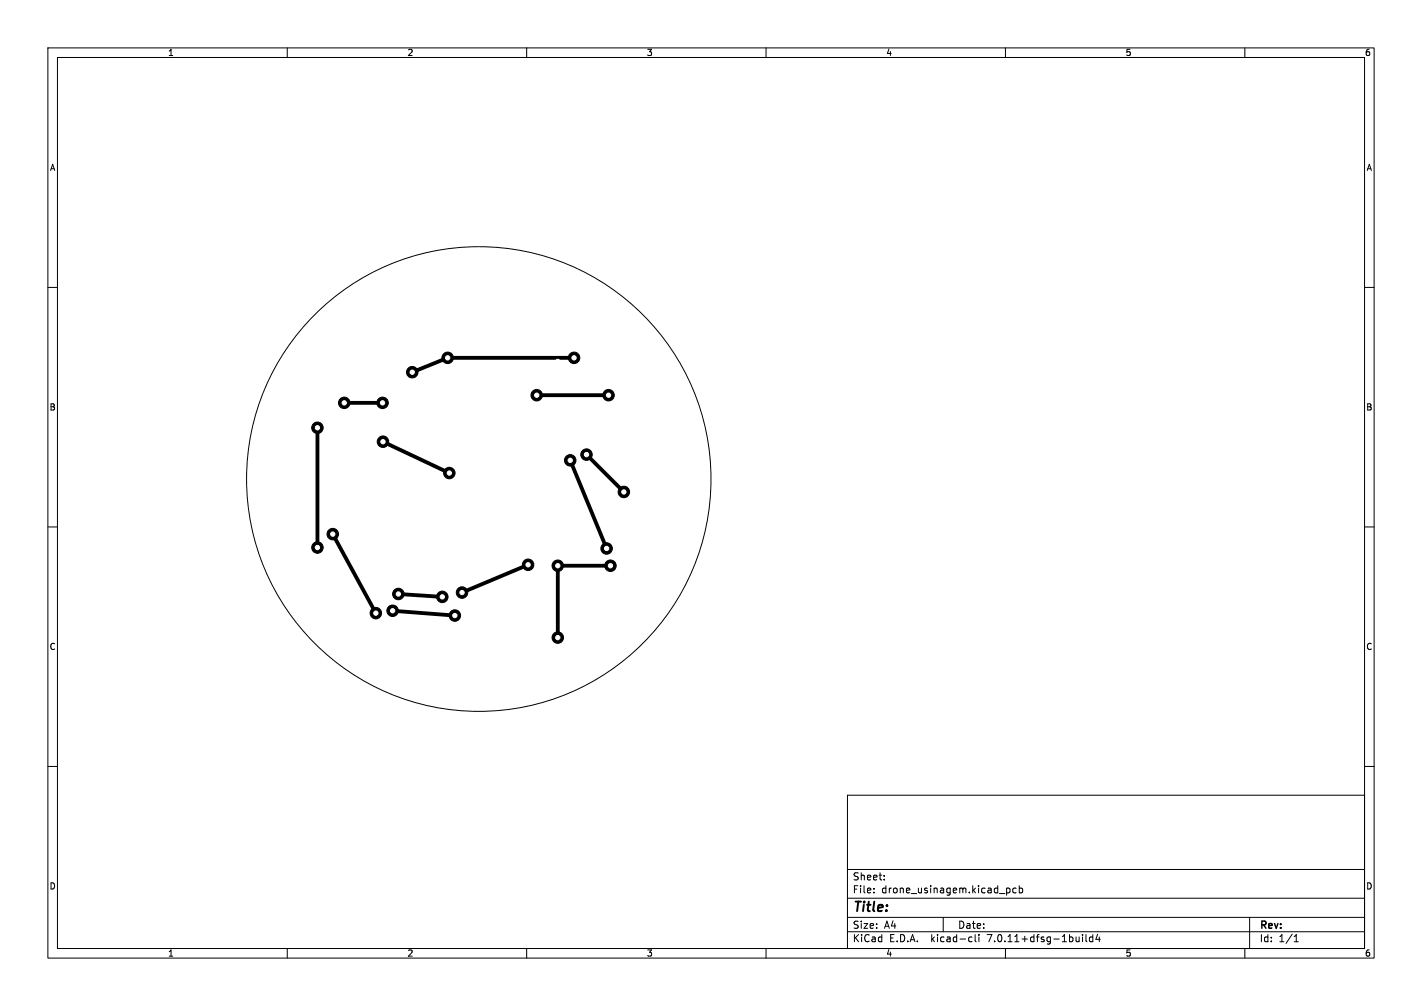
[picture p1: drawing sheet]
<svg xmlns="http://www.w3.org/2000/svg" width="297mm" height="210mm" viewBox="0 0 297 210" stroke-linecap="round" stroke-linejoin="round" font-family="sans-serif">
<defs><g id="words">
<text font-size="2.8" x="178" y="190.9">Title:</text>
<g font-size="2.1">
<text x="178" y="184">Sheet:</text>
<text x="178" y="186.7">File:</text>
<text x="184.1" y="186.7">drone_usinagem.kicad_pcb</text>
<text x="178" y="196.9">KiCad</text>
<text x="178" y="194.1">Size:</text>
<text x="184.7" y="194.1">A4</text>
<text x="185.7" y="196.9">E.D.A.</text>
<text x="194.6" y="196.9">kicad-cli</text>
<text x="200" y="194.1">Date:</text>
<text x="206.5" y="196.9">7.0.11+dfsg-1build4</text>
<text x="263" y="194.3">Rev:</text>
<text x="263" y="196.9">Id:</text>
<text x="267.1" y="196.9">1/1</text>
</g>
<g font-size="1.8">
<text x="35" y="11.9">1</text>
<text x="85" y="11.9">2</text>
<text x="135" y="11.9">3</text>
<text x="185" y="11.9">4</text>
<text x="235" y="11.9">5</text>
<text x="285" y="11.9">6</text>
<text x="10.3" y="35.9">A</text>
<text x="285.4" y="35.9">A</text>
<text x="10.3" y="85.9">B</text>
<text x="285.3" y="85.9">B</text>
<text x="10.3" y="135.9">C</text>
<text x="285.3" y="135.9">C</text>
<text x="10.3" y="185.9">D</text>
<text x="285.3" y="185.9">D</text>
<text x="35" y="199.9">1</text>
<text x="85" y="199.9">2</text>
<text x="135" y="199.9">3</text>
<text x="185" y="199.9">4</text>
<text x="235" y="199.9">5</text>
<text x="285" y="199.9">6</text>
</g>
</g></defs>
<g fill="none" stroke="#000" stroke-width=".21">
<path d="M10 10h277v190h-277zM12 12h273v186h-273zM60 10v2M110 10v2M160 10v2M210 10v2M260 10v2M10 60h2M285 60h2M10 110h2M285 110h2M10 160h2"/>
<path d="M285 160h2M177 166h108v32h-108zM60 198v2M110 198v2M160 198v2M177 194.5h108M177 191.5h108M177 187.5h108M177 181.5h108M182.5 186.3v.1M182.5 185.5v.1M184.7 183.6v.1"/>
<path d="M184.7 182.8v.1M197 191.5v3M202.6 195.6l.4 .1M203 196.5l-.4 .1M203.7 195.1v1.3l.2 .2M204.5 195.1v.1M204.5 195.6v1M210 198v2M210.2 185.5l.5-.1 .3 .3-.2 .6h-.6M212.2 185.5l-.4-.1-.3 .3 .2 .6h.5M212.9 185.5l.4-.1 .3 .3-.1 .6h-.6M212.9 184.9v1.5"/>
<path d="M226.1 195.1v.1M226.1 195.6v1M226.8 195.1v1.3l.2 .2M228.2 195.7l-.4-.1-.3 .3 .2 .6h.5M228.2 195.1v1.5M229.2 195l-.3 1.1h.9M229.6 195.6v1M260 198v2M261 191.5v6.5M270.3 196.6h.9M270.3 195.5l.4-.4v1.5"/>
<circle cx="100" cy="100" r="48.5"/>
</g>
<g fill="#000" stroke="#000" stroke-width=".21">
<circle cx="86.1" cy="77.7" r="1.2"/>
<circle cx="93.5" cy="74.7" r="1.2"/>
<circle cx="119.9" cy="74.7" r="1.2"/>
<circle cx="66.3" cy="89.3" r="1.2"/>
<circle cx="71.9" cy="84.1" r="1.2"/>
<circle cx="79.9" cy="84.1" r="1.2"/>
<circle cx="80" cy="92.2" r="1.2"/>
<circle cx="93.9" cy="98.7" r="1.2"/>
<circle cx="112.1" cy="82.5" r="1.2"/>
<circle cx="119.1" cy="96.1" r="1.2"/>
<circle cx="122.5" cy="94.9" r="1.2"/>
<circle cx="127.1" cy="82.5" r="1.2"/>
<circle cx="66.3" cy="114.3" r="1.2"/>
<circle cx="69.5" cy="111.5" r="1.2"/>
<circle cx="110.3" cy="117.9" r="1.2"/>
<circle cx="116.5" cy="118.1" r="1.2"/>
<circle cx="126.7" cy="114.5" r="1.2"/>
<circle cx="127.5" cy="118.1" r="1.2"/>
<circle cx="130.3" cy="102.7" r="1.2"/>
<circle cx="78.5" cy="128" r="1.2"/>
<circle cx="82" cy="127.5" r="1.2"/>
<circle cx="83.2" cy="124" r="1.2"/>
<circle cx="92.4" cy="124.6" r="1.2"/>
<circle cx="95" cy="128.5" r="1.2"/>
<circle cx="96.5" cy="123.7" r="1.2"/>
<circle cx="116.5" cy="133.1" r="1.2"/>
</g>
<path d="M119.9 74.7h-26.4l-7.4 3M66.3 89.3v25M71.9 84.1h8M80 92.2l13.8 6.6M112.1 82.5h15M119.1 96.1l7.6 18.4M122.5 94.9l7.8 7.8M69.5 111.5l9 16.5M110.3 117.9l-13.8 5.8M127.5 118.1h-11v15M82 127.5l13 1M83.2 124l9.2 .6" fill="none" stroke="#000" stroke-width=".8"/>
<g fill="#fff" stroke="#fff" stroke-width=".21">
<circle cx="92.4" cy="124.6" r=".45"/>
<circle cx="83.2" cy="124" r=".45"/>
<circle cx="80" cy="92.2" r=".45"/>
<circle cx="130.3" cy="102.7" r=".45"/>
<circle cx="86.1" cy="77.7" r=".45"/>
<circle cx="69.5" cy="111.5" r=".45"/>
<circle cx="96.5" cy="123.7" r=".45"/>
<circle cx="110.3" cy="117.9" r=".45"/>
<circle cx="122.5" cy="94.9" r=".45"/>
<circle cx="82" cy="127.5" r=".45"/>
<circle cx="93.9" cy="98.8" r=".45"/>
<circle cx="78.5" cy="128" r=".45"/>
<circle cx="95" cy="128.5" r=".45"/>
<circle cx="119.9" cy="74.7" r=".45"/>
<circle cx="93.5" cy="74.7" r=".45"/>
<circle cx="116.5" cy="118.1" r=".45"/>
<circle cx="116.5" cy="133.1" r=".45"/>
<circle cx="127.5" cy="118.1" r=".45"/>
<circle cx="66.3" cy="114.3" r=".45"/>
<circle cx="71.9" cy="84.1" r=".45"/>
<circle cx="79.9" cy="84.1" r=".45"/>
<circle cx="66.3" cy="89.3" r=".45"/>
<circle cx="127.1" cy="82.5" r=".45"/>
<circle cx="112.1" cy="82.5" r=".45"/>
<circle cx="119.1" cy="96.1" r=".45"/>
<circle cx="126.7" cy="114.5" r=".45"/>
<circle cx="68.5" cy="68.5" r=".5"/>
<circle cx="72.1" cy="72.1" r=".5"/>
<circle cx="129.7" cy="77.2" r=".45"/>
<circle cx="127.9" cy="79" r=".45"/>
<circle cx="131.5" cy="68.5" r=".5"/>
<circle cx="127.9" cy="72.1" r=".5"/>
<circle cx="79" cy="77.2" r=".45"/>
<circle cx="77.2" cy="79" r=".45"/>
<circle cx="70.3" cy="122.8" r=".45"/>
<circle cx="72.1" cy="121" r=".45"/>
<circle cx="85.5" cy="139.3" r=".45"/>
<circle cx="85.5" cy="136.8" r=".45"/>
<circle cx="79" cy="117" r=".5"/>
<circle cx="81.5" cy="117" r=".5"/>
<circle cx="84.1" cy="117" r=".5"/>
<circle cx="86.6" cy="117" r=".5"/>
<circle cx="77.1" cy="112.7" r=".5"/>
<circle cx="79.7" cy="112.7" r=".5"/>
<circle cx="82.2" cy="112.7" r=".5"/>
<circle cx="84.8" cy="112.7" r=".5"/>
<circle cx="87.3" cy="112.7" r=".5"/>
<circle cx="89.8" cy="112.7" r=".5"/>
<circle cx="92.4" cy="112.7" r=".5"/>
<circle cx="94.9" cy="112.7" r=".5"/>
<circle cx="97.5" cy="112.7" r=".5"/>
<circle cx="100" cy="112.7" r=".5"/>
<circle cx="102.5" cy="112.7" r=".5"/>
<circle cx="105.1" cy="112.7" r=".5"/>
<circle cx="107.6" cy="112.7" r=".5"/>
<circle cx="110.2" cy="112.7" r=".5"/>
<circle cx="112.7" cy="112.7" r=".5"/>
<circle cx="115.2" cy="112.7" r=".5"/>
<circle cx="117.8" cy="112.7" r=".5"/>
<circle cx="120.3" cy="112.7" r=".5"/>
<circle cx="122.9" cy="112.7" r=".5"/>
<circle cx="77.1" cy="87.3" r=".5"/>
<circle cx="79.7" cy="87.3" r=".5"/>
<circle cx="82.2" cy="87.3" r=".5"/>
<circle cx="84.8" cy="87.3" r=".5"/>
<circle cx="87.3" cy="87.3" r=".5"/>
<circle cx="89.8" cy="87.3" r=".5"/>
<circle cx="92.4" cy="87.3" r=".5"/>
<circle cx="94.9" cy="87.3" r=".5"/>
<circle cx="97.5" cy="87.3" r=".5"/>
<circle cx="100" cy="87.3" r=".5"/>
<circle cx="102.5" cy="87.3" r=".5"/>
<circle cx="105.1" cy="87.3" r=".5"/>
<circle cx="107.6" cy="87.3" r=".5"/>
<circle cx="110.2" cy="87.3" r=".5"/>
<circle cx="112.7" cy="87.3" r=".5"/>
<circle cx="115.2" cy="87.3" r=".5"/>
<circle cx="117.8" cy="87.3" r=".5"/>
<circle cx="120.3" cy="87.3" r=".5"/>
<circle cx="122.9" cy="87.3" r=".5"/>
<circle cx="58.8" cy="110.5" r=".5"/>
<circle cx="62.3" cy="110.5" r=".5"/>
<circle cx="110.2" cy="123" r=".45"/>
<circle cx="110.2" cy="120.5" r=".45"/>
<circle cx="121" cy="122.8" r=".45"/>
<circle cx="122.8" cy="121" r=".45"/>
<circle cx="99.5" cy="136" r=".5"/>
<circle cx="102" cy="136" r=".5"/>
<circle cx="104.6" cy="136" r=".5"/>
<circle cx="107.1" cy="136" r=".5"/>
<circle cx="109.7" cy="136" r=".5"/>
<circle cx="112.2" cy="136" r=".5"/>
<circle cx="68.5" cy="131.5" r=".5"/>
<circle cx="72.1" cy="127.9" r=".5"/>
<circle cx="131.5" cy="109.5" r=".45"/>
<circle cx="131.5" cy="107" r=".45"/>
<circle cx="56" cy="100" r=".65"/>
<circle cx="62" cy="100" r=".65"/>
<circle cx="85.5" cy="133.6" r=".45"/>
<circle cx="85.5" cy="131.1" r=".45"/>
<circle cx="77.2" cy="70.3" r=".45"/>
<circle cx="79" cy="72.1" r=".45"/>
<circle cx="99.9" cy="103" r=".5"/>
<circle cx="102.4" cy="103" r=".5"/>
<circle cx="105" cy="103" r=".5"/>
<circle cx="107.5" cy="103" r=".5"/>
<circle cx="110" cy="103" r=".5"/>
<circle cx="112.6" cy="103" r=".5"/>
<circle cx="115.1" cy="103" r=".5"/>
<circle cx="83.5" cy="62.5" r=".5"/>
<circle cx="83.5" cy="75.5" r=".5"/>
<circle cx="116.5" cy="62.5" r=".5"/>
<circle cx="116.5" cy="75.5" r=".5"/>
<circle cx="92.4" cy="120" r=".5"/>
<circle cx="92.4" cy="117.5" r=".5"/>
<circle cx="94.9" cy="120" r=".5"/>
<circle cx="94.9" cy="117.5" r=".5"/>
<circle cx="97.5" cy="120" r=".5"/>
<circle cx="97.5" cy="117.5" r=".5"/>
<circle cx="99.5" cy="126" r=".45"/>
<circle cx="99.5" cy="128.5" r=".45"/>
<circle cx="131.5" cy="131.5" r=".5"/>
<circle cx="127.9" cy="127.9" r=".5"/>
<circle cx="103.5" cy="126" r=".45"/>
<circle cx="103.5" cy="128.5" r=".45"/>
<circle cx="77.2" cy="121" r=".45"/>
<circle cx="79" cy="122.8" r=".45"/>
<circle cx="122.8" cy="129.7" r=".45"/>
<circle cx="121" cy="127.9" r=".45"/>
<circle cx="110.2" cy="125.5" r=".45"/>
<circle cx="110.2" cy="128.1" r=".45"/>
<circle cx="81.2" cy="103" r=".5"/>
<circle cx="83.7" cy="103" r=".5"/>
<circle cx="86.2" cy="103" r=".5"/>
<circle cx="88.8" cy="103" r=".5"/>
<circle cx="91.3" cy="103" r=".5"/>
<circle cx="93.9" cy="103" r=".5"/>
<circle cx="122.8" cy="79" r=".45"/>
<circle cx="121" cy="77.2" r=".45"/>
</g>
<use href="#words"/>
</svg>
